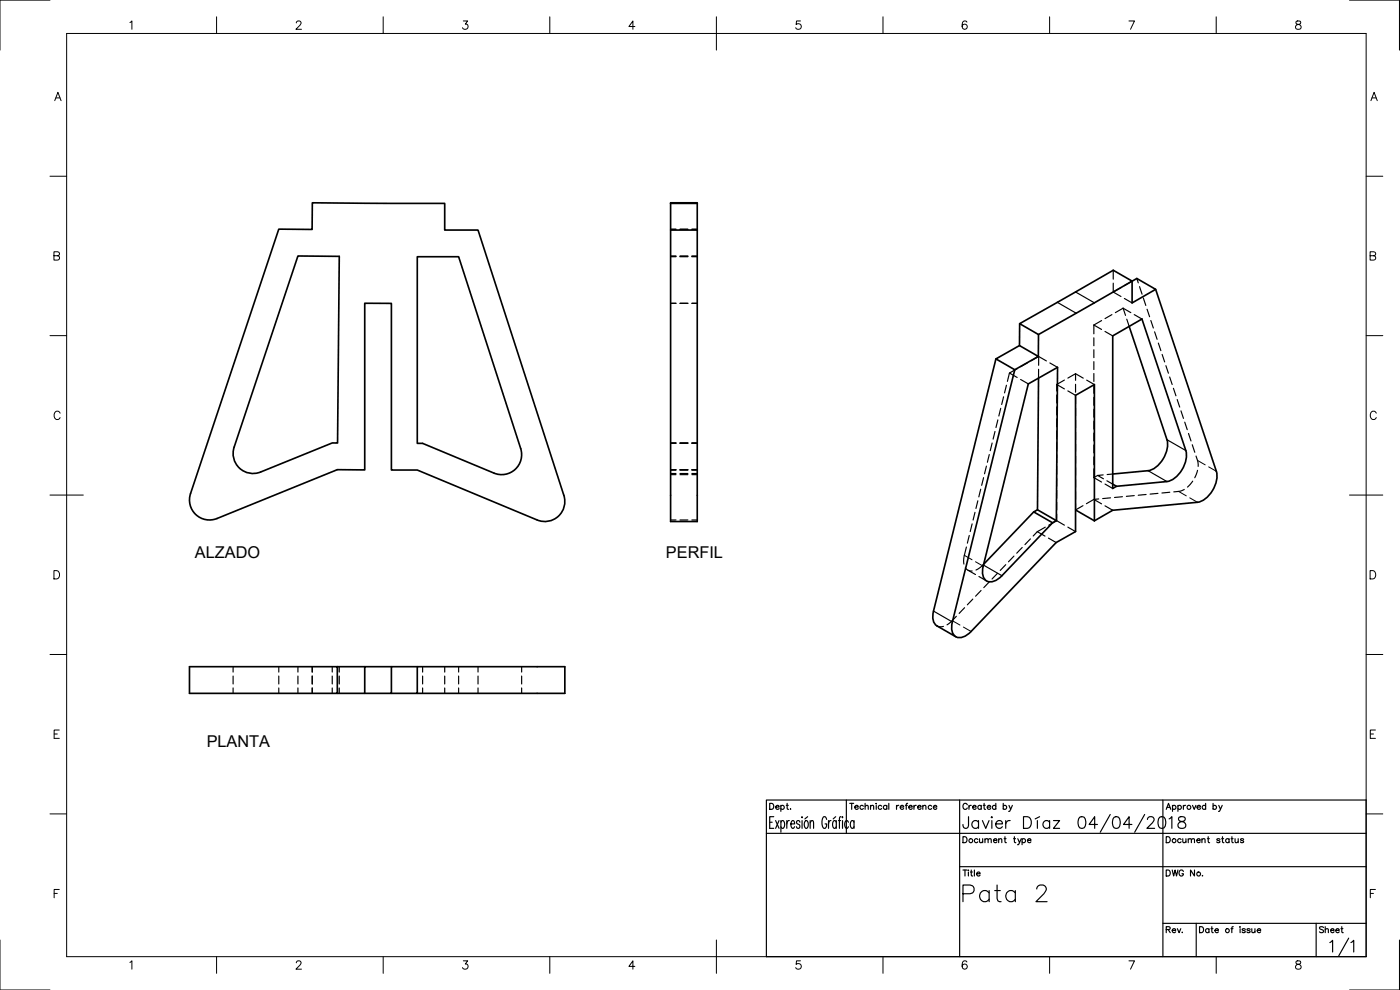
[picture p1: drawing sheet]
<svg xmlns="http://www.w3.org/2000/svg" width="420mm" height="297mm" viewBox="0 0 420 297" stroke-linecap="round" stroke-linejoin="round" font-family="sans-serif">
<defs><g id="words">
<text font-size="9.3" x="322.4" y="250.8">04/04/2018</text>
<text font-size="8.8" x="287.9" y="271.6">Pata 2</text>
<text font-size="7.1" x="287.9" y="249.8">Javier Díaz</text>
<g font-size="4.9">
<text x="58.5" y="167.4">ALZADO</text>
<text x="199.9" y="167.4">PERFIL</text>
<text x="62" y="224.3">PLANTA</text>
<text x="394.8" y="281.2">Sheet</text>
</g>
</g></defs>
<!-- layer: Visible -->
<g fill="none" stroke="#000" stroke-width=".5">
<path d="M83.7 68.8h10v-8l39.8 .2v8h10l25.7 79.6a6 6 0 0 1-1.6 6.3 6 6 0 0 1-6.4 1.1l-36-15h-7.7v-50h-8v50l-8.3-.1-36.1 14.7a6 6 0 0 1-6.3-1.2 6 6 0 0 1-1.6-6.3zM89.4 76.8l12.4 .1-.5 56h-1.6l-21.5 8.7a6 6 0 0 1-6.3-1.2 6 6 0 0 1-1.6-6.2zM201.3 60.8h8v.2h-8zM201.3 61v8h8v87.5h-8v-87.5M209.3 61v8M306 97.1v6.6l5.6 3.2-7.1 4M338.9 97.9l11.3 34a8.4 8.4 0 0 1-5.6 9.3l-10.7 1M339.8 84.3v6.6l7-4.1-5.6-3.2-1.4 .8M346.8 86.8l18.2 54.6a8.4 8.4 0 0 1-5.6 9.3l-25.5 2.4-5.5 3.2M298.9 107.7l-18.9 76.5a3.4 3.4 0 0 0 1.2 3.6l5.6 3.2M306 103.7l-7.1 4 5.6 3.2-18.9 76.6a2.81 2.81 0 0 0 2.5 3.8 5.2 5.2 0 0 0 3.3-1.8l25.6-26.7 5.8-3.3v-40.9l5.6-3.2v40.9M311.7 100.4l28.1-16.1-5.7-3.2-28.1 16 5.7 3.3-.1 6.5"/>
<path d="M311.7 113.4l-.3 39.6M156.3 134.6a6 6 0 0 1-1.7 6.2 6 6 0 0 1-6.4 1.1l-21.4-8.9h-1.6v-56h12.4l18.7 57.6M310.2 153.6l-15 15.7M311.4 153l-1.2 .6 5.7 3.3-15.9 16.5a3.4 3.4 0 0 1-4.3 .6 4.3 4.3 0 0 1-.6-4.1l13.5-54.7 8.8-5-.4 46M311.4 153l5.6 3.2-1.1 .7M322.8 153l5.6 3.3M333.9 145.3l1.2 .6 15.1-1.4a8.4 8.4 0 0 0 5.7-9.3l-13.2-39.5-8.8 5.1v45.8l1.2-.7M56.9 200h44.3v8h-44.3zM101.2 200h8.3M117.5 208h7.7v-8h44.3v8h-44.3M117.5 200h-8v8h-8.3M125.2 200h-7.7v8h-8"/>
</g>
<!-- layer: Hidden -->
<g fill="none" stroke="#000" stroke-width=".35">
<path d="M201.3 77h1.6M201.3 76.9h1.6M201.3 76.8h1.6M201.3 68.8h1.6M204.1 77h2.3M204.1 76.9h2.3M204.1 76.8h2.3M204.1 68.8h2.3M207.6 77h1.7M207.6 76.9h1.7M207.6 76.8h1.7M207.6 68.8h1.7"/>
<path d="M201.3 91h1.6M204.1 91h2.3M207.6 91h1.7M328.3 97.5l2.3 1.4M328.3 97.5v2.7M330.6 96.2l-2.3 1.3M331.6 99.4l2.3 1.4M333.7 94.4l-2.1 1.2M334.1 81.1v2.7M334.1 85v2.6M334.1 87.6l2.3 1.4M336.4 86.3l-2.3 1.3"/>
<path d="M337.1 92.5l.7 2.1M337.1 92.5l2.3 1.3M337.1 92.5l-2.4 1.3M337.4 89.6l2.4 1.3M338.2 95.8l.7 2.1M339.8 84.4l-2.4 1.3M340.4 94.4l2.3 1.3M341.2 83.6l.4 1.3M342 86l.7 2.3M343.1 89.4l.8 2.3M344.2 92.8l.8 2.2M345.4 96.2l.7 2.2"/>
<path d="M346.5 99.6l.8 2.2M301.2 119l-.6 2.4M302 115.6l-.5 2.3M303 111.9l2.3 1.4M303 111.9l-.7 2.5M305.3 110.6l-2.3 1.3M306.3 113.9l2.3 1.3M308.4 108.9l-2.1 1.1M309.4 108.3l2.3-1.3 2.3 1.3M311.7 110.8v2.6M311.7 107v2.6M315.1 108.9l2.3 1.3"/>
<path d="M317.1 115.4l2.3 1.3M317.1 115.4v1.9M317.1 118.5v2.4M319.4 114l-2.3 1.4M320.5 117.3l2.3 1.3M322.8 112.1v2M322.8 115.3v2.4M322.8 118.9v2.4M322.8 112.1l2.3 1.4M322.8 112.1l-2.3 1.3M326.1 114.1l2.3 1.3M328.3 101.4v2.3"/>
<path d="M328.3 104.9v2.4M328.3 108.5v2.4M328.3 112.1v2.4M328.3 115.6v2.4M328.3 119.2v2.4M347.6 102.9l.8 2.3M348.8 106.3l.7 2.3M349.9 109.7l.8 2.3M351 113.1l.8 2.3M352.2 116.5l.7 2.3M353.3 119.9l.7 2.2M201.3 133h1.6"/>
<path d="M201.3 132.9h1.6M204.1 133h2.3M204.1 132.9h2.3M207.6 133h1.7M207.6 132.9h1.7M296 139.8l-.5 2.4M296.9 136.4l-.6 2.3M297.8 132.9l-.6 2.3M298.6 129.4l-.6 2.4M299.5 126l-.6 2.3M300.3 122.5l-.5 2.3M317.1 122.1v2.4"/>
<path d="M317.1 125.7v2.4M317.1 129.2v2.4M317.1 132.8v2.4M317.1 136.4v2.4M317.1 140v2.3M322.8 122.4v2.4M322.8 126v2.4M322.8 129.6v2.4M322.8 133.2v2.3M322.8 136.7v2.4M328.3 122.8v2.4M328.3 126.4v2.3"/>
<path d="M328.3 129.9v2.4M328.3 133.5v2.4M328.3 137.1v2.4M354.4 123.3l.8 2.2M355.6 126.7l.7 2.2M356.7 130.1l.7 2.2M357.8 133.4l.8 2.3M358.9 136.8l.6 1.8 .1 1.3M201.3 140.9h1.6M201.3 141h1.6M201.3 142.4h1.6M201.3 142.1h1.6"/>
<path d="M201.3 156h1.6M204.1 140.9h2.3M204.1 141h2.3M204.1 142.4h2.3M204.1 142.1h2.3M204.1 156h2.3M207.6 140.9h1.7M207.6 141h1.7M207.6 142.4h1.7M207.6 142.1h1.7M207.6 156h1.7M291.7 157.2l-.5 2.3"/>
<path d="M292.6 153.7l-.6 2.3M293.5 150.3l-.6 2.3M294.3 146.8l-.5 2.3M295.2 143.3l-.6 2.3M311.3 159.5l-1.2 1.3M311.3 159.5l2.3 1.4M313.7 158.2l-2.4 1.3M317.1 143.5v2.4M317.1 147.1v2.4M317.1 150.7v2.4M317.1 154.3v1.9M317.1 156.2l2.3 1.4"/>
<path d="M317.1 156.2l-2.4 1.4M320.5 158.2l2.3 1.3M322.8 153h.1M322.8 140.3v2.4M322.8 143.9v2.4M322.8 147.5v2.3M322.8 151v2M325 151.7l-2.2 1.3M328.3 140.7v2.6M328.3 143.3l2.3 1.3M328.3 149.8l2.3 1.4M328.3 149.8l-2.3 1.3"/>
<path d="M329.4 142.7l-1.1 .6M329.7 149.7l-1.4 .1M331.1 142.5l-1.7 .2 1.8 1M331.6 145.2l2.3 1.4M331.6 151.8l2.3 1.3M332.2 144.3l1.7 1M333.3 149.4l-2.4 .2M333.9 142.2l-1.6 .2M336.9 149l-2.4 .3M340.4 148.7l-2.4 .2M344 148.4l-2.4 .2M347.5 148l-2.4 .3"/>
<path d="M351.1 147.7l-2.4 .2M355.4 146.8l-1.3 .6-1.8 .2M357.9 144.4l-1.5 1.7M359.4 141.1l-.8 2.2M289.7 170.3l.9 .8 1.2 .2M290 164.1l-.7 3.3v1.8M290.4 171.1l2.4 1.3M290.9 160.7l-.6 2.3M292 179.8l-1.7 1.7M293.8 173l2.3 1.3M294.4 177.2l-1.6 1.7M295.2 169.3l-1.1 1-1.2 .7"/>
<path d="M296.9 174.6l-1.6 1.7M299.4 172l-1.7 1.7M301.8 169.4l-1.6 1.7M304.3 166.8l-1.6 1.8M306.8 164.3l-1.7 1.7M309.2 161.7l-1.6 1.7M314.7 161.5l2.3 1.3M281.2 187.8l.9 .3 1-.2M287 184.9l-2.8 2.6M289.5 182.3l-1.7 1.8M70 200v1.7M70 202.8v2.4"/>
<path d="M70 206.4v1.6M83.7 200v1.7M83.7 202.8v2.4M83.7 206.4v1.6M89.4 200v1.7M89.4 202.8v2.4M89.4 206.4v1.6M93.7 200v1.7M93.7 202.8v2.4M93.7 206.4v1.6M99.7 200v1.7M99.7 202.8v2.4"/>
<path d="M99.7 206.4v1.6M101.3 200v1.7M101.3 202.8v2.4M101.3 206.4v1.6M101.8 200v1.7M101.8 202.8v2.4M101.8 206.4v1.6M126.8 200v1.7M126.8 202.8v2.4M126.8 206.4v1.6M133.5 200v1.7M133.5 202.8v2.4"/>
<path d="M133.5 206.4v1.6M137.6 200v1.7M137.6 202.8v2.4M137.6 206.4v1.6M143.5 200v1.7M143.5 202.8v2.4M143.5 206.4v1.6M156.6 200v1.7M156.6 202.8v2.4M156.6 206.4v1.6"/>
</g>
<!-- layer: Visible Narrow -->
<path d="M317.3 90.7l5.7 3.3M322.8 87.6l5.6 3.3M350.2 131.9l5.7 3.3M344.6 141.2l5.6 3.3M295.2 169.5l5.5 3.2M280.2 183.3l5.6 3.3" fill="none" stroke="#000" stroke-width=".35"/>
<!-- layer: Hidden Narrow -->
<path d="M359.4 138.1l2.3 1.4M353.7 147.4l2.3 1.4M357.1 149.4l2.3 1.3M362.7 140.1l2.3 1.3M289.4 166.6l2.3 1.3M292.8 168.5l2.3 1.4M295 169.5h.2M285.8 186.2l2.3 1.3M289.1 188.1l2.3 1.4" fill="none" stroke="#000" stroke-width=".3"/>
<!-- layer: Border -->
<g fill="none" stroke="#000" stroke-width=".3">
<path d="M15 0h-15v15M20 10h390v277h-390zM39 6.8l.6-.5v2.5M65 5v5M88.9 6.9l.5-.6 .8 .2a.78 .78 0 0 1-.2 1.1l-1.2 1.2h1.7M115 5v5M139 6.3h1.4l-.8 .9a.83 .83 0 0 1 .7 1.4 .83 .83 0 0 1-1.5-.3M165 5v5M190.5 8h-1.8l1.2-1.7v2.5M215 5v10M240.2 6.3h-1.2l-.1 1.1a.88 .88 0 0 1 1.4-.1 .88 .88 0 0 1-.2 1.4 .88 .88 0 0 1-1.3-.4M265 5v5"/>
<path d="M290.2 6.6a.74 .74 0 0 0-1.1-.2 1.43 1.43 0 0 0 .5 2.4 .78 .78 0 0 0 .7-.8 .78 .78 0 0 0-.8-.8 .78 .78 0 0 0-.8 .8M315 5v5M338.8 6.3h1.7l-1.2 2.5M365 5v5M389 6.4a.51 .51 0 0 0 .3 .8 .9 .9 0 0 1 1 .4 .9 .9 0 0 1-.1 1.1l-.8 .1a.72 .72 0 0 1-.6-.8 .72 .72 0 0 1 .7-.6l.5-.2a.51 .51 0 0 0 .2-.8zM405 0h15v15M16.4 30.2l1-2.5 .9 2.5M16.8 29.4h1.2M411.4 30.2l1-2.5 .9 2.5M411.8 29.4h1.2M15 52.9h5M410 52.9h5"/>
<path d="M16.2 76.7l1.4-.1 .3-.3-.2-.5-.4-.3h-1.1v2.5h1.1a.66 .66 0 0 0 .6-.6 .66 .66 0 0 0-.6-.7M411.2 76.7l1.4-.1 .3-.3-.2-.5-.4-.3h-1.1v2.5h1.1a.66 .66 0 0 0 .6-.6 .66 .66 0 0 0-.6-.7M15 100.7h5M410 100.7h5M18 124a.92 .92 0 0 0-1-.6 .92 .92 0 0 0-.8 .9v.6a.92 .92 0 0 0 .8 1 .92 .92 0 0 0 1-.6M413 124a.92 .92 0 0 0-1-.6 .92 .92 0 0 0-.8 .9v.6a.92 .92 0 0 0 .8 1 .92 .92 0 0 0 1-.6M15 148.5h10M405 148.5h10M16.2 171.2h.8a1.33 1.33 0 0 1 .9 1.3 1.33 1.33 0 0 1-.9 1.2h-.8zM411.2 171.2h.8a1.33 1.33 0 0 1 .9 1.3 1.33 1.33 0 0 1-.9 1.2h-.8zM15 196.4h5M410 196.4h5"/>
<path d="M17.8 219h-1.6v2.5h1.6M412.8 219h-1.6v2.5h1.6M16.2 220.2h1M411.2 220.2h1M15 244.2h5M410 244.2h5M16.2 268.1h1M17.8 266.9h-1.6v2.5M411.2 268.1h1M412.8 266.9h-1.6v2.5M0 282v15h15M39 288.8l.6-.5v2.5"/>
<path d="M65 287v5M88.9 288.9l.5-.6 .8 .2a.78 .78 0 0 1-.2 1.1l-1.2 1.2h1.7M115 287v5M139 288.3h1.4l-.8 .9a.83 .83 0 0 1 .7 1.4 .83 .83 0 0 1-1.5-.3M165 287v5M190.5 290h-1.8l1.2-1.7v2.5M215 282v10M240.2 288.3h-1.2l-.1 1.1a.88 .88 0 0 1 1.4-.1 .88 .88 0 0 1-.2 1.4 .88 .88 0 0 1-1.3-.4M265 287v5M290.2 288.6a.74 .74 0 0 0-1.1-.2 1.43 1.43 0 0 0 .5 2.4 .78 .78 0 0 0 .7-.8 .78 .78 0 0 0-.8-.8 .78 .78 0 0 0-.8 .8M315 287v5M338.8 288.3h1.7l-1.2 2.5"/>
<path d="M365 287v5M389 288.4a.51 .51 0 0 0 .3 .8 .9 .9 0 0 1 1 .4 .9 .9 0 0 1-.1 1.1l-.8 .1a.72 .72 0 0 1-.6-.8 .72 .72 0 0 1 .7-.6l.5-.2a.51 .51 0 0 0 .2-.8zM420 282v15h-15"/>
</g>
<!-- layer: TitleBlock -->
<g fill="none" stroke="#000" stroke-width=".35">
<path d="M230 240h180v47h-180zM230 250h180M231 241h.6a.96 .96 0 0 1 .6 .9 .96 .96 0 0 1-.6 .9h-.6zM231 246.7h.7M232.2 245h-1.2v3.5h1.2M232.8 246.2l1 2.3M232.8 242.2h1a.58 .58 0 0 0-.6-.5 .58 .58 0 0 0-.5 .6 .58 .58 0 0 0 .5 .5l.6-.2M233.8 246.2l-1 2.3M234.3 241.9a.57 .57 0 0 1 .9-.1 .57 .57 0 0 1 0 .9 .57 .57 0 0 1-.9-.1M234.3 241.6v1.8M234.4 246.7l.3-.5a1.28 1.28 0 0 1 .8 1.2 1.28 1.28 0 0 1-.8 1.1l-.3-.5M234.4 246.2v3.5"/>
<path d="M236 241.6h.6M236.1 246.2v2.3M236.2 241v1.5l.5 .3M236.9 246.2l-.5 .2-.3 .8M237.3 242.7v.1M237.3 247.2h1.2l-.4-1a1.28 1.28 0 0 0-.8 1.2 1.28 1.28 0 0 0 .8 1.1l.4-.5M240.1 246.7l-.4-.5-.6 .2-.1 .3 .3 .5 .7 .3a.64 .64 0 0 1 0 .7 .64 .64 0 0 1-.6 .3l-.4-.5M240.7 245v.4zM240.7 246.2v2.3M241.6 246.4l.2-.2a1.28 1.28 0 0 1 .8 1.2 1.28 1.28 0 0 1-.8 1.1l-.4-1zM242.4 245l-.8 .7M243.1 246.9l.5-.7 .5 .2 .1 2.1"/>
<path d="M243.1 246.2v2.3M248.1 245.9a.76 .76 0 0 0-.9-.9 2.89 2.89 0 0 0 0 3.5 .91 .91 0 0 0 .9-1.3h-.5M248.6 246.2v2.3M249.4 246.2l-.5 .2-.3 .8M250.8 245l-.8 .7M251 246.7l-.4-.5a1.28 1.28 0 0 0-.7 1.2 1.28 1.28 0 0 0 .7 1.1l.4-.5M251 246.2v2.3M251.6 246.2h.7M252.4 245l-.4 .2-.1 .5v2.8M252.9 245v.4zM252.9 246.2v2.3M254 240v10"/>
<path d="M254.6 246.7l-.3-.5a1.28 1.28 0 0 0-.8 1.2 1.28 1.28 0 0 0 .8 1.1l.3-.5M255 241h1.2M255.6 241v1.8M256.3 246.7l-.4-.5a1.28 1.28 0 0 0-.7 1.2 1.28 1.28 0 0 0 .7 1.1l.4-.5M256.3 246.2v2.3M256.5 242.2h1.1a.58 .58 0 0 0-.7-.5 .58 .58 0 0 0-.5 .6 .58 .58 0 0 0 .6 .5l.6-.2M259.1 241.9a.57 .57 0 0 0-.8-.1 .57 .57 0 0 0 0 .9 .57 .57 0 0 0 .8-.1M259.6 242l.5-.4 .4 .1 .1 1.1M259.6 241v1.8M261.3 242l.4-.4 .4 .1 .1 1.1M261.3 241.6v1.2M263 241v.2z"/>
<path d="M263 241.6v1.2M264.6 241.9a.57 .57 0 0 0-.8-.1 .57 .57 0 0 0 0 .9 .57 .57 0 0 0 .8-.1M266.1 241.9a.57 .57 0 0 0-.8-.1 .57 .57 0 0 0 0 .9 .57 .57 0 0 0 .8-.1M266.1 241.6v1.2M266.7 241v1.8M269.1 241.6v1.2M269.7 241.6l-.4 .1-.2 .5M270.2 242.2h1a.58 .58 0 0 0-.6-.5 .58 .58 0 0 0-.5 .6 .58 .58 0 0 0 .5 .5l.6-.2M271.7 241.6h.6M272.4 241l-.4 .4v1.4M272.7 242.2h1.1a.58 .58 0 0 0-.7-.5 .58 .58 0 0 0-.5 .6 .58 .58 0 0 0 .6 .5l.6-.2M274.3 241.6v1.2"/>
<path d="M275 241.6l-.5 .1-.2 .5M275.4 242.2h1a.58 .58 0 0 0-.6-.5 .58 .58 0 0 0-.5 .6 .58 .58 0 0 0 .5 .5l.6-.2M276.9 242l.5-.4 .4 .1 .1 1.1M276.9 241.6v1.2M279.6 241.9a.57 .57 0 0 0-.8-.1 .57 .57 0 0 0 0 .9 .57 .57 0 0 0 .8-.1M280.1 242.2h1a.58 .58 0 0 0-.6-.5 .58 .58 0 0 0-.5 .6 .58 .58 0 0 0 .5 .5l.6-.2M288 240v47M289 251h.6a.96 .96 0 0 1 .6 .9 .96 .96 0 0 1-.6 .9h-.6zM290.3 241.5a.66 .66 0 0 0-.8-.5 .66 .66 0 0 0-.5 .7v.5a.66 .66 0 0 0 .5 .6 .66 .66 0 0 0 .8-.4M290.8 241.6v1.2M291.5 241.6l-.4 .1-.3 .5M291.9 242.2h1a.58 .58 0 0 0-.6-.5 .58 .58 0 0 0-.5 .6 .58 .58 0 0 0 .5 .5l.6-.2"/>
<path d="M293.5 251.9a.57 .57 0 0 0-.9-.1 .57 .57 0 0 0 0 .9 .57 .57 0 0 0 .9-.1M294 251.6l.1 1.2h.4l.4-.3M294.5 241.9a.57 .57 0 0 0-.9-.1 .57 .57 0 0 0 0 .9 .57 .57 0 0 0 .9-.1M294.5 241.6v1.2M294.9 251.6v1.2M295.1 241.6h.6M295.3 241v1.5l.5 .3M295.6 252l.4-.4 .5 .1v1.1M295.6 251.6v1.2M296.3 242.2h1a.58 .58 0 0 0-.6-.5 .58 .58 0 0 0-.5 .6 .58 .58 0 0 0 .5 .5l.6-.2M296.5 252l.5-.4 .4 .1 .1 1.1M298.2 252.2h1a.58 .58 0 0 0-.6-.5 .58 .58 0 0 0-.5 .6 .58 .58 0 0 0 .5 .5l.6-.2"/>
<path d="M298.9 241.9a.57 .57 0 0 0-.9-.1 .57 .57 0 0 0 0 .9 .57 .57 0 0 0 .9-.1M298.9 241v1.8M299.7 252l.4-.4 .5 .1 .1 1.1M299.7 251.6v1.2M301.1 241.9a.57 .57 0 0 1 .8-.1 .57 .57 0 0 1 0 .9 .57 .57 0 0 1-.8-.1M301.1 241v1.8M301.6 251v1.5l.4 .3M302.8 241.6l.5 1.2 .5-1.2M304.4 251v1.5l.5 .3M305.5 251.6l.5 1.2 .5-1.2M306 252.8l-.3 .6h-.3M306.7 251.9a.57 .57 0 0 1 .9-.1 .57 .57 0 0 1 0 .9 .57 .57 0 0 1-.9-.1"/>
<path d="M306.7 251.6v1.8M308.4 252.2h1a.58 .58 0 0 0-.6-.5 .58 .58 0 0 0-.5 .6 .58 .58 0 0 0 .5 .5l.6-.2M349 240v47M359.2 252.2h1a.58 .58 0 0 0-.6-.5 .58 .58 0 0 0-.5 .6 .58 .58 0 0 0 .5 .5l.6-.2M359.3 242.2h1a.58 .58 0 0 0-.6-.5 .58 .58 0 0 0-.6 .6 .58 .58 0 0 0 .6 .5l.6-.2M360.7 252l.4-.4 .5 .1 .1 1.1M360.7 251.6v1.2M361.8 241.9a.57 .57 0 0 0-.8-.1 .57 .57 0 0 0 0 .9 .57 .57 0 0 0 .8-.1M361.8 241v1.8M362.3 251.6h.6M362.6 251v1.5l.4 .3M364.1 241.9a.57 .57 0 0 1 .8-.1 .57 .57 0 0 1 0 .9 .57 .57 0 0 1-.8-.1"/>
<path d="M364.1 241v1.8M365.8 241.6l.5 1.2 .5-1.2M366.1 251.9l-.3-.3-.6 .3 .8 .4v.5h-.5l-.3-.2M366.3 242.8l-.3 .6h-.3M366.6 251.6h.6M366.9 251v1.5l.4 .3M368.9 251.9a.57 .57 0 0 0-.9-.1 .57 .57 0 0 0 0 .9 .57 .57 0 0 0 .9-.1M368.9 251.6v1.2M369.5 251.6h.6M369.7 251v1.5l.4 .3M370.7 251.6v1.2h.5l.4-.3M371.6 251.6v1.2"/>
<path d="M373.2 251.9l-.3-.3-.6 .3 .8 .4v.5h-.5l-.3-.2M288 260h122M289 261h1.2M289.6 261v1.8M290.6 261v.2zM291.5 261v1.5l.4 .3M292.4 261v1.8M349 277h61M350 261h.6a.96 .96 0 0 1 .6 .9 .96 .96 0 0 1-.6 .9h-.6zM350 278.9l1-.1 .1-.6-1.1-.2v1.8M350.6 278.9l.6 .9M351.8 261l.4 1.8 .5-1.8 .4 1.8 .4-1.8"/>
<path d="M351.8 279.2h1a.58 .58 0 0 0-.6-.5 .58 .58 0 0 0-.5 .6 .58 .58 0 0 0 .5 .5l.6-.2M353.3 278.6l.6 1.2 .5-1.2M354.8 279.7l.1 .1M355.1 261.5a.66 .66 0 0 0-.7-.5 .66 .66 0 0 0-.5 .7v.5a.64 .64 0 0 0 .6 .7 .64 .64 0 0 0 .6-.7h-.4M358.5 261v1.8l-1.2-1.8v1.8M359 277v10M360 278h.6a.96 .96 0 0 1 .6 .9 .96 .96 0 0 1-.6 .9h-.6zM360.9 262.7l.1 .1M362.8 278.9a.57 .57 0 0 0-.8-.1 .57 .57 0 0 0 0 .9 .57 .57 0 0 0 .8-.1M362.8 278.6v1.2M363.4 278.6h.6M363.7 278v1.5l.4 .3"/>
<path d="M364.6 279.2h1.1a.58 .58 0 0 0-.7-.5 .58 .58 0 0 0-.5 .6 .58 .58 0 0 0 .6 .5l.6-.2M369.4 278.6h.6M370.1 278l-.4 .4v1.4M372.2 278v.2zM372.2 278.6v1.2M373.7 278.9l-.3-.3-.5 .1v.4l.7 .2 .1 .3-.3 .2-.6-.2M375.2 278.9l-.4-.3-.5 .1v.4l.8 .2 .1 .3-.4 .2-.6-.2M375.7 278.6l.1 1.2h.4l.4-.3M376.6 278.6v1.2M377.3 279.2h1a.58 .58 0 0 0-.6-.5 .58 .58 0 0 0-.5 .6 .58 .58 0 0 0 .5 .5l.6-.2M395 277v10M399.1 282.8l.8-.7v3.5"/>
<path d="M404.8 281.5l-3 5.3M405.4 282.8l.9-.7v3.5"/>
<circle cx="291.4" cy="252.2" r=".59"/>
<circle cx="359.7" cy="262.2" r=".59"/>
<circle cx="368.4" cy="279.2" r=".59"/>
</g>
<use href="#words"/>
</svg>
